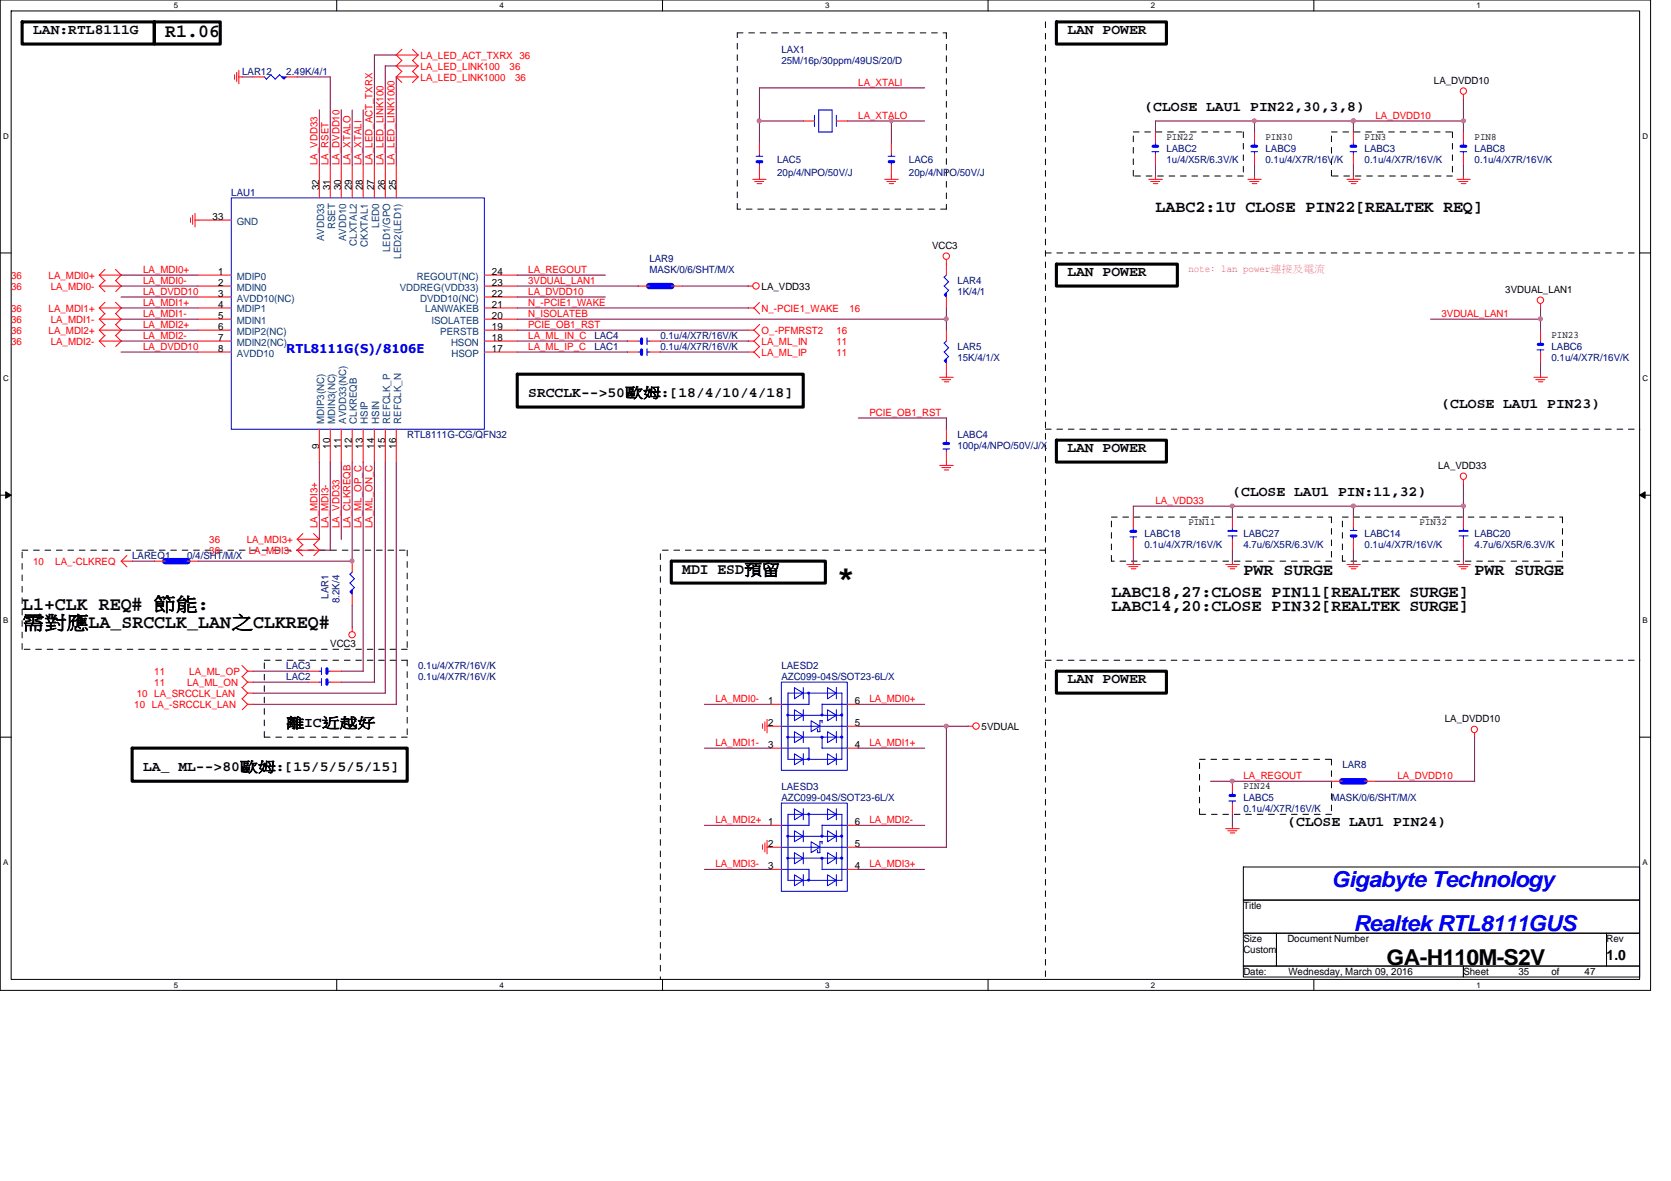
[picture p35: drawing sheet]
<svg xmlns="http://www.w3.org/2000/svg" width="297mm" height="210mm" viewBox="0 0 297 210" stroke-linecap="round" stroke-linejoin="round" font-family="sans-serif">
<defs><g id="words">
<text font-size="5.5" x="148.7" y="104.3">*</text>
<g font-size="3.9" fill="#00f">
<text x="236.7" y="157.7">Gigabyte Technology</text>
<text x="240.6" y="165.5">Realtek RTL8111GUS</text>
</g>
<text font-size="3.9" x="246.5" y="171.4">GA-H110M-S2V</text>
<g font-size="3.3">
<text x="29.4" y="6.6">R1.06</text>
<text x="3.9" y="108.4">L1+CLK REQ# 節節:</text>
<text x="4" y="111.7">需需需LA_SRCCLK_LAN之CLKREQ#</text>
</g>
<g font-size="2.9">
<text x="205.4" y="37.6">LABC2:1U CLOSE PIN22[REALTEK REQ]</text>
<text x="197.6" y="106">LABC18,27:CLOSE PIN11[REALTEK SURGE]</text>
<text x="221" y="102.2">PWR SURGE</text>
<text x="262.1" y="102.2">PWR SURGE</text>
<text x="197.6" y="108.6">LABC14,20:CLOSE PIN32[REALTEK SURGE]</text>
</g>
<text font-size="2.8" x="121.3" y="102.1">MDI ESD預預</text>
<g font-size="2.5">
<text x="5.9" y="6">LAN:RTL8111G</text>
<text x="189.7" y="6">LAN POWER</text>
<text x="203.5" y="19.7">(CLOSE LAU1 PIN22,30,3,8)</text>
<text x="189.7" y="49">LAN POWER</text>
<text x="93.9" y="70.5">SRCCLK--&gt;50歐歐:[18/4/10/4/18]</text>
<text x="256.2" y="72.5">(CLOSE LAU1 PIN23)</text>
<text x="189.7" y="80.3">LAN POWER</text>
<text x="219.1" y="88.1">(CLOSE LAU1 PIN:11,32)</text>
<text x="189.7" y="121.4">LAN POWER</text>
<text x="50.9" y="129.2">離IC擺近近</text>
<text x="25.4" y="137">LA_ ML--&gt;80歐歐:[15/5/5/5/15]</text>
<text x="228.9" y="146.8">(CLOSE LAU1 PIN24)</text>
<text x="285.6" y="170.6">1.0</text>
</g>
<text font-size="2.2" fill="#00f" x="50.9" y="62.8">RTL8111G(S)/8106E</text>
<g font-size="1.8" fill="#f00">
<text x="74.8" y="10.4">LA_LED_ACT_TXRX 36</text>
<text x="74.8" y="12.4">LA_LED_LINK100</text>
<text x="74.8" y="14.3">LA_LED_LINK1000</text>
<text x="90.6" y="12.4">36</text>
<text x="91.6" y="14.3">36</text>
<text x="152.6" y="15.3">LA_XTALI</text>
<text x="152.6" y="21.2">LA_XTALO</text>
<text x="244.5" y="21.2">LA_DVDD10</text>
<text x="56.4" y="29.3" transform="rotate(-90 56.4 29.3)">LA_VDD33</text>
<text x="58.4" y="29.3" transform="rotate(-90 58.4 29.3)">LA_RSET</text>
<text x="60.4" y="29.3" transform="rotate(-90 60.4 29.3)">LA_DVDD10</text>
<text x="62.3" y="29.3" transform="rotate(-90 62.3 29.3)">LA_XTALO</text>
<text x="64.3" y="29.3" transform="rotate(-90 64.3 29.3)">LA_XTALI</text>
<text x="66.2" y="29.3" transform="rotate(-90 66.2 29.3)">LA_LED_ACT_TXRX</text>
<text x="68.2" y="29.3" transform="rotate(-90 68.2 29.3)">LA_LED_LINK100</text>
<text x="70.1" y="29.3" transform="rotate(-90 70.1 29.3)">LA_LED_LINK1000</text>
<text x="2" y="49.5">36</text>
<text x="2" y="51.5">36</text>
<text x="8.6" y="49.5">LA_MDI0+</text>
<text x="9" y="51.5">LA_MDI0-</text>
<text x="25.4" y="50.5">LA_MDI0-</text>
<text x="25.4" y="52.5">LA_DVDD10</text>
<text x="25.4" y="48.6">LA_MDI0+</text>
<text x="93.9" y="50.5">3VDUAL_LAN1</text>
<text x="93.9" y="52.5">LA_DVDD10</text>
<text x="93.9" y="48.6">LA_REGOUT</text>
<text x="2" y="59.3">36</text>
<text x="2" y="55.4">36</text>
<text x="2" y="57.4">36</text>
<text x="8.6" y="59.3">LA_MDI2+</text>
<text x="8.6" y="55.4">LA_MDI1+</text>
<text x="9" y="57.4">LA_MDI1-</text>
<text x="25.4" y="54.4">LA_MDI1+</text>
<text x="25.4" y="56.3">LA_MDI1-</text>
<text x="25.4" y="58.3">LA_MDI2+</text>
<text x="93.9" y="54.4">N_-PCIE1_WAKE</text>
<text x="93.9" y="58.3">PCIE_OB1_RST</text>
<text x="93.9" y="56.3">N_ISOLATEB</text>
<text x="135.4" y="59.3">O_-PFMRST2</text>
<text x="135.4" y="55.4">N_-PCIE1_WAKE</text>
<text x="148.7" y="59.3">16</text>
<text x="151" y="55.4">16</text>
<text x="256.2" y="56.3">3VDUAL_LAN1</text>
<text x="2" y="61.3">36</text>
<text x="9" y="61.3">LA_MDI2-</text>
<text x="25.4" y="62.2">LA_DVDD10</text>
<text x="25.4" y="60.3">LA_MDI2-</text>
<text x="93.9" y="62.2">LA_ML_IP_C</text>
<text x="93.9" y="60.3">LA_ML_IN_C</text>
<text x="135.4" y="63.2">LA_ML_IP</text>
<text x="135.4" y="61.3">LA_ML_IN</text>
<text x="148.7" y="63.2">11</text>
<text x="148.7" y="61.3">11</text>
<text x="154.6" y="74">PCIE_OB1_RST</text>
<text x="205.4" y="89.6">LA_VDD33</text>
<text x="56.4" y="93.9" transform="rotate(-90 56.4 93.9)">LA_MDI3+</text>
<text x="58.4" y="93.9" transform="rotate(-90 58.4 93.9)">LA_MDI3-</text>
<text x="60.4" y="93.9" transform="rotate(-90 60.4 93.9)">LA_VDD33</text>
<text x="62.3" y="93.9" transform="rotate(-90 62.3 93.9)">LA_CLKREQB</text>
<text x="64.3" y="93.9" transform="rotate(-90 64.3 93.9)">LA_ML_OP_C</text>
<text x="66.2" y="93.9" transform="rotate(-90 66.2 93.9)">LA_ML_ON_C</text>
<text x="5.9" y="100.4">10</text>
<text x="9.8" y="100.4">LA_-CLKREQ</text>
<text x="37.2" y="96.5">36</text>
<text x="37.2" y="98.4">36</text>
<text x="43.9" y="96.5">LA_MDI3+</text>
<text x="44.2" y="98.4">LA_MDI3-</text>
<text x="27.4" y="119.9">11</text>
<text x="33.7" y="119.9">LA_ML_OP</text>
<text x="23.9" y="125.8">10 LA_-SRCCLK_LAN</text>
<text x="24.3" y="123.8">10 LA_SRCCLK_LAN</text>
<text x="27.4" y="121.9">11</text>
<text x="33.3" y="121.9">LA_ML_ON</text>
<text x="127.2" y="124.8">LA_MDI0-</text>
<text x="154.6" y="124.8">LA_MDI0+</text>
<text x="127.2" y="132.6">LA_MDI1-</text>
<text x="154.6" y="132.6">LA_MDI1+</text>
<text x="221" y="138.5">LA_REGOUT</text>
<text x="248.4" y="138.5">LA_DVDD10</text>
<text x="127.2" y="146.3">LA_MDI2+ 1</text>
<text x="154.6" y="146.3">LA_MDI2-</text>
<text x="127.2" y="154.1">LA_MDI3-</text>
<text x="154.6" y="154.1">LA_MDI3+</text>
</g>
<g font-size="1.8" fill="#000080">
<text x="138.9" y="9.4">LAX1</text>
<text x="138.9" y="11.4">25M/16p/30ppm/49US/20/D</text>
<text x="43" y="13.3">LAR12</text>
<text x="50.9" y="13.3">2.49K/4/1</text>
<text x="138.1" y="29">LAC5</text>
<text x="161.6" y="29">LAC6</text>
<text x="207.3" y="27">LABC2</text>
<text x="207.3" y="29">1u/4/X5R/6.3V/K</text>
<text x="225" y="27">LABC9</text>
<text x="225" y="29">0.1u/4/X7R/16V/K</text>
<text x="242.6" y="27">LABC3</text>
<text x="242.6" y="29">0.1u/4/X7R/16V/K</text>
<text x="262.1" y="27">LABC8</text>
<text x="262.1" y="29">0.1u/4/X7R/16V/K</text>
<text x="41.1" y="34.8">LAU1</text>
<text x="138.1" y="31.3">20p/4/NPO/50V/J</text>
<text x="161.6" y="31.3">20p/4/NPO/50V/J</text>
<text x="115.4" y="46.6">LAR9</text>
<text x="115.4" y="48.6">MASK/0/6/SHT/M/X</text>
<text x="170.2" y="50.5">LAR4</text>
<text x="170.2" y="52.5">1K/4/1</text>
<text x="105.7" y="62.2">LAC1</text>
<text x="105.7" y="60.3">LAC4</text>
<text x="117.4" y="62.2">0.1u/4/X7R/16V/K</text>
<text x="117.4" y="60.3">0.1u/4/X7R/16V/K</text>
<text x="170.2" y="62.2">LAR5</text>
<text x="170.2" y="64.2">15K/4/1/X</text>
<text x="275.8" y="62.2">LABC6</text>
<text x="275.8" y="64.2">0.1u/4/X7R/16V/K</text>
<text x="72.4" y="77.9">RTL8111G-CG/QFN32</text>
<text x="170.2" y="77.9">LABC4</text>
<text x="170.2" y="79.8">100p/4/NPO/50V/J/X</text>
<text x="203.5" y="95.5">LABC18</text>
<text x="221" y="95.5">LABC27</text>
<text x="242.6" y="95.5">LABC14</text>
<text x="262.1" y="95.5">LABC20</text>
<text x="23.5" y="99.4">LAREQ1</text>
<text x="33.3" y="99.4">0/4/SHT/M/X</text>
<text x="203.5" y="97.5">0.1u/4/X7R/16V/K</text>
<text x="221" y="97.5">4.7u/6/X5R/6.3V/K</text>
<text x="242.6" y="97.5">0.1u/4/X7R/16V/K</text>
<text x="262.1" y="97.5">4.7u/6/X5R/6.3V/K</text>
<text x="58.4" y="106.4" transform="rotate(-90 58.4 106.4)">LAR1</text>
<text x="60.4" y="107.2" transform="rotate(-90 60.4 107.2)">8.2K/4</text>
<text x="50.9" y="119">LAC3</text>
<text x="74.3" y="119">0.1u/4/X7R/16V/K</text>
<text x="138.9" y="119">LAESD2</text>
<text x="50.9" y="120.9">LAC2</text>
<text x="74.3" y="120.9">0.1u/4/X7R/16V/K</text>
<text x="138.9" y="120.9">AZC099-04S/SOT23-6L/X</text>
<text x="238.6" y="136.6">LAR8</text>
<text x="138.9" y="140.5">LAESD3</text>
<text x="138.9" y="142.4">AZC099-04S/SOT23-6L/X</text>
<text x="221" y="142.4">LABC5</text>
<text x="236.7" y="142.4">MASK/0/6/SHT/M/X</text>
<text x="221" y="144.4">0.1u/4/X7R/16V/K</text>
</g>
<g font-size="1.8">
<text x="254.9" y="14.9">LA_DVDD10</text>
<text x="207.3" y="24.8">PIN22</text>
<text x="225" y="24.8">PIN30</text>
<text x="242.6" y="24.8">PIN3</text>
<text x="262.1" y="24.8">PIN8</text>
<text x="56.7" y="33.8" transform="rotate(-90 56.7 33.8)">32</text>
<text x="58.7" y="33.8" transform="rotate(-90 58.7 33.8)">31</text>
<text x="60.6" y="33.8" transform="rotate(-90 60.6 33.8)">30</text>
<text x="62.6" y="33.8" transform="rotate(-90 62.6 33.8)">29</text>
<text x="64.5" y="33.8" transform="rotate(-90 64.5 33.8)">28</text>
<text x="66.5" y="33.8" transform="rotate(-90 66.5 33.8)">27</text>
<text x="68.4" y="33.8" transform="rotate(-90 68.4 33.8)">26</text>
<text x="70.4" y="33.8" transform="rotate(-90 70.4 33.8)">25</text>
<text x="37.8" y="39.1">33</text>
<text x="165.7" y="44.2">VCC3</text>
<text x="38.8" y="48.9">1</text>
<text x="38.8" y="50.8">2</text>
<text x="38.8" y="52.7">3</text>
<text x="87.5" y="48.9">24</text>
<text x="87.5" y="50.8">23</text>
<text x="87.5" y="52.7">22</text>
<text x="135.4" y="51.5">LA_VDD33</text>
<text x="267.6" y="52.1">3VDUAL_LAN1</text>
<text x="38.8" y="54.7">4</text>
<text x="38.8" y="56.7">5</text>
<text x="38.8" y="58.6">6</text>
<text x="87.5" y="54.7">21</text>
<text x="87.5" y="56.7">20</text>
<text x="87.5" y="58.6">19</text>
<text x="38.8" y="60.6">7</text>
<text x="38.8" y="62.5">8</text>
<text x="87.5" y="60.6">18</text>
<text x="87.5" y="62.5">17</text>
<text x="275.8" y="60.1">PIN23</text>
<text x="56.7" y="79.7" transform="rotate(-90 56.7 79.7)">9</text>
<text x="58.7" y="79.7" transform="rotate(-90 58.7 79.7)">10</text>
<text x="60.6" y="79.7" transform="rotate(-90 60.6 79.7)">11</text>
<text x="62.6" y="79.7" transform="rotate(-90 62.6 79.7)">12</text>
<text x="64.5" y="79.7" transform="rotate(-90 64.5 79.7)">13</text>
<text x="66.5" y="79.7" transform="rotate(-90 66.5 79.7)">14</text>
<text x="68.4" y="79.7" transform="rotate(-90 68.4 79.7)">15</text>
<text x="70.4" y="79.7" transform="rotate(-90 70.4 79.7)">16</text>
<text x="255.6" y="83.4">LA_VDD33</text>
<text x="211.2" y="93.3">PIN11</text>
<text x="252.3" y="93.3">PIN32</text>
<text x="58.7" y="115">VCC3</text>
<text x="136.6" y="125.1">1</text>
<text x="152" y="125.1">6</text>
<text x="136.6" y="129">2</text>
<text x="152" y="129">5</text>
<text x="174.5" y="129.7">5VDUAL</text>
<text x="256.8" y="128.4">LA_DVDD10</text>
<text x="136.6" y="132.9">3</text>
<text x="152" y="132.9">4</text>
<text x="221" y="140.3">PIN24</text>
<text x="152" y="146.6">6</text>
<text x="136.6" y="150.5">2</text>
<text x="136.6" y="154.5">3</text>
<text x="152" y="154.5">4</text>
<text x="152" y="150.5">5</text>
<text x="221" y="161.6">Title</text>
<text x="221" y="167.5">Size</text>
<text x="228.9" y="167.5">Document Number</text>
<text x="285.6" y="167.5">Rev</text>
<text x="221" y="169.4">Custom</text>
<text x="221" y="173.3">Date:</text>
<text x="229.1" y="173.3">Wednesday, March 09, 2016</text>
<text x="260.1" y="173.3">Sheet</text>
<text x="269.9" y="173.3">35</text>
<text x="275.8" y="173.3">of</text>
<text x="281.7" y="173.3">47</text>
</g>
<g font-size="1.8" fill="#004080">
<text x="42.1" y="39.9">GND</text>
<text x="59.6" y="40.7" transform="rotate(-90 59.6 40.7)">RSET</text>
<text x="67.4" y="40.5" transform="rotate(-90 67.4 40.5)">LED0</text>
<text x="57.6" y="42.8" transform="rotate(-90 57.6 42.8)">AVDD33</text>
<text x="61.5" y="42.8" transform="rotate(-90 61.5 42.8)">AVDD10</text>
<text x="63.5" y="43.6" transform="rotate(-90 63.5 43.6)">CLXTAL2</text>
<text x="65.4" y="43.8" transform="rotate(-90 65.4 43.8)">CKXTAL1</text>
<text x="69.3" y="44.8" transform="rotate(-90 69.3 44.8)">LED1/GPO</text>
<text x="71.3" y="46" transform="rotate(-90 71.3 46)">LED2(LED1)</text>
<text x="42.1" y="53.6">AVDD10(NC)</text>
<text x="42.1" y="49.7">MDIP0</text>
<text x="42.1" y="51.6">MDIN0</text>
<text x="71.1" y="51.6">VDDREG(VDD33)</text>
<text x="74.1" y="49.7">REGOUT(NC)</text>
<text x="74.7" y="53.6">DVDD10(NC)</text>
<text x="42.1" y="55.5">MDIP1</text>
<text x="42.1" y="57.5">MDIN1</text>
<text x="42.1" y="59.5">MDIP2(NC)</text>
<text x="75.6" y="55.5">LANWAKEB</text>
<text x="76.7" y="57.5">ISOLATEB</text>
<text x="78.3" y="59.5">PERSTB</text>
<text x="42.1" y="61.4">MDIN2(NC)</text>
<text x="42.1" y="63.4">AVDD10</text>
<text x="80.2" y="61.4">HSON</text>
<text x="80.3" y="63.4">HSOP</text>
<text x="57.6" y="75.3" transform="rotate(-90 57.6 75.3)">MDIP3(NC)</text>
<text x="59.6" y="75.3" transform="rotate(-90 59.6 75.3)">MDIN3(NC)</text>
<text x="61.5" y="75.3" transform="rotate(-90 61.5 75.3)">AVDD33(NC)</text>
<text x="63.5" y="75.3" transform="rotate(-90 63.5 75.3)">CLKREQB</text>
<text x="65.4" y="75.3" transform="rotate(-90 65.4 75.3)">HSIP</text>
<text x="67.4" y="75.3" transform="rotate(-90 67.4 75.3)">HSIN</text>
<text x="69.3" y="75.3" transform="rotate(-90 69.3 75.3)">REFCLK_P</text>
<text x="71.3" y="75.3" transform="rotate(-90 71.3 75.3)">REFCLK_N</text>
</g>
<text font-size="1.8" fill="#f0f" x="211.2" y="48.3">note: lan power連接連熱連</text>
<g font-size="1.4">
<text x="30.9" y="1.4">5</text>
<text x="88.8" y="1.4">4</text>
<text x="146.7" y="1.4">3</text>
<text x="204.6" y="1.4">2</text>
<text x="262.5" y="1.4">1</text>
<text x=".5" y="24.7">D</text>
<text x="292" y="24.7">D</text>
<text x=".5" y="67.7">C</text>
<text x="292" y="67.7">C</text>
<text x=".5" y="110.7">B</text>
<text x="292" y="110.7">B</text>
<text x=".5" y="153.8">A</text>
<text x="292" y="153.8">A</text>
<text x="30.9" y="175.5">5</text>
<text x="88.8" y="175.5">4</text>
<text x="146.7" y="175.5">3</text>
<text x="204.6" y="175.5">2</text>
<text x="262.5" y="175.5">1</text>
</g>
</g></defs>
<path d="M0 0h293.4v176h-293.4zM2 1.9h289.5v172.2h-289.5z" fill="none" stroke="#000" stroke-width=".18"/>
<g fill="#fff">
<path d="M30.9 .2h.8v1.5h-.8z"/>
<path d="M30.9 174.3h.8v1.5h-.8z"/>
</g>
<path d="M59.9 0v1.9M59.9 174.1v1.9" fill="none" stroke="#000" stroke-width=".18"/>
<g fill="#fff">
<path d="M88.8 .2h.7v1.5h-.7z"/>
<path d="M88.8 174.3h.7v1.5h-.7z"/>
</g>
<path d="M117.8 0v1.9M117.8 174.1v1.9" fill="none" stroke="#000" stroke-width=".18"/>
<g fill="#fff">
<path d="M146.7 .2h.7v1.5h-.7z"/>
<path d="M146.7 174.3h.7v1.5h-.7z"/>
</g>
<path d="M175.6 0v1.9M175.6 174.1v1.9" fill="none" stroke="#000" stroke-width=".18"/>
<g fill="#fff">
<path d="M204.6 .2h.7v1.5h-.7z"/>
<path d="M204.6 174.3h.7v1.5h-.7z"/>
</g>
<path d="M233.5 0v1.9M233.5 174.1v1.9" fill="none" stroke="#000" stroke-width=".18"/>
<g fill="#fff">
<path d="M262.5 .2h.7v1.5h-.7z"/>
<path d="M262.5 174.3h.7v1.5h-.7z"/>
<path d="M.5 23.5h1v1.5h-1z"/>
<path d="M292 23.5h.9v1.5h-.9z"/>
<path d="M.5 66.5h1v1.5h-1z"/>
<path d="M292 66.5h.9v1.5h-.9z"/>
</g>
<path d="M0 45h2M291.5 45h1.9" fill="none" stroke="#000" stroke-width=".18"/>
<g fill="#fff">
<path d="M.5 109.5h.9v1.5h-.9z"/>
<path d="M292 109.5h.9v1.5h-.9z"/>
</g>
<path d="M0 88h2M1 87.4l1 .6-1 .6zM291.5 88l.9-.6v1.2zM291.5 88h1.9" fill="none" stroke="#000" stroke-width=".18"/>
<path d="M1 87.4l1 .6-1 .6zM291.5 88l.9-.6v1.2z" fill="#000"/>
<g fill="#fff">
<path d="M.5 152.5h.9v1.6h-.9z"/>
<path d="M292 152.5h.9v1.6h-.9z"/>
</g>
<path d="M0 131h2M291.5 131h1.9M221 154.1h70.5v5.9h-70.5zM221 160h70.5v5.9h-70.5zM221 165.9h5.9v5.8h-5.9zM221 171.7h39.1v2h-39.1zM226.9 165.9h58.7v5.8h-58.7zM260.1 171.7h31.4v2h-31.4zM285.6 165.9h5.9v5.8h-5.9z" fill="none" stroke="#000" stroke-width=".18"/>
<g fill="none" stroke="#000" stroke-width=".18" stroke-dasharray="1 1 1 1 1 1 1 1">
<path d="M131.1 5.8h37.1M168.2 5.8v31.4M185.8 3.9v170.2M131.1 37.2v-31.4M168.2 37.2h-37.1M201.5 23.5h19.5M201.5 31.3v-7.8M221 23.5v7.8M221 31.3h-19.5M236.7 23.5h21.5M236.7 31.3v-7.8M258.2 23.5v7.8"/>
<path d="M258.2 31.3h-21.5M185.8 45h105.7M185.8 76.3h105.7M3.9 97.8h68.5M72.4 97.8v17.6M185.8 97.8h-68.4v76.3M197.6 91.9h39.1M197.6 99.7v-7.8M236.7 91.9v7.8M236.7 99.7h-39.1M238.6 91.9h39.1M238.6 99.7v-7.8"/>
<path d="M277.7 91.9v7.8M277.7 99.7h-39.1M3.9 115.4v-17.6M47 117.3h25.4M72.4 117.3v13.7M72.4 115.4h-68.5M185.8 117.3h105.7M47 131v-13.7M72.4 131h-25.4M213.2 135h23.5M236.7 135v9.7M213.2 144.7v-9.7"/>
<path d="M236.7 144.7h-23.5"/>
</g>
<path d="M3.9 3.9h23.5v3.9h-23.5zM27.4 3.9h11.8v3.9h-11.8zM187.8 3.9h19.5v3.9h-19.5zM187.8 46.9h21.5v3.9h-21.5zM91.9 66.5h50.9v5.8h-50.9zM187.8 78.2h19.5v3.9h-19.5zM119.3 99.7h27.4v3.9h-27.4zM187.8 119.3h19.5v3.9h-19.5zM23.5 133h48.9v5.9h-48.9z" fill="none" stroke="#000" stroke-width=".55"/>
<g fill="none" stroke="#f00" stroke-width=".18">
<path d="M41.7 13.3v.8M42.1 12.9v1.6M42.4 13.7h.6M42.5 12.5v2.4M70.4 11.7l1 1M70.4 13.6l1 1M70.4 9.7l1 1.1M71.5 10.7l-1.1 1h3.9M71.5 12.7l-1.1 1h3.9M71.5 8.8l-1.1 1h3.9M73.3 10.7l1 1M73.3 12.7l1 1"/>
<path d="M73.3 8.8l1 1M74.3 11.7l-1 1M74.3 9.8l-1 1M74.3 13.7l-1 1M260.1 16.8v.9M33.9 38.7v.8M34.2 38.3v1.6M34.6 39.1h.6M34.7 37.9v2.4M133.8 31.9h2.4M134.2 32.3h1.6M134.6 32.6h.8"/>
<path d="M135 31.3v.6M157.3 31.9h2.4M157.6 32.3h1.6M158.1 32.6h.8M158.5 31.3v.6M204.2 31.9h2.4M204.6 32.3h1.6M205 32.6h.8M205.4 31.3v.6M221.8 31.9h2.4M222.2 32.3h1.6M222.6 32.6h.8"/>
<path d="M223 31.3v.6M239.4 31.9h2.4M239.8 32.3h1.6M240.2 32.6h.8M240.6 31.3v.6M259 31.9h2.4M259.3 32.3h1.6M259.8 32.6h.8M260.1 31.3v.6M17.6 56.7l1.1 1M17.6 48.9l1.1 1M17.6 58.7l1.1 1"/>
<path d="M17.6 50.8l1.1 1.1M17.6 54.7l1.1 1.1M18.7 59.6l-1.1 1M18.7 55.7l-1.1 1M18.7 47.9l-1.1 1M18.7 57.7l-1.1 1M18.7 53.7l-1.1 1M18.7 49.8l-1.1 1M20.5 55.7l1 1h-3.9M20.5 59.6l1 1h-3.9M20.5 47.9l1 1h-3.9M20.5 57.7l1 1h-3.9"/>
<path d="M20.5 49.8l1 1h-3.9M20.5 53.7l1 1h-3.9M21.6 56.7l-1 1M21.6 48.9l-1 1M21.6 58.6l-1 1M21.6 50.8l-1 1M21.6 54.7l-1 1.1M133 50.8h.8M133 58.7h1.1M133 54.7h1.1M134 58.6l1 1-1 1.1M134 54.7l1 1.1"/>
<path d="M135 53.8l-1 1M135 57.7l-1 1M168.2 46.1v.9M273.9 54v.8M17.6 60.6l1.1 1M21.6 60.6l-1 1M133 60.6h1.1M133 62.6h1.1M134 62.6l1 1M134 60.6l1 1M135 61.6l-1 1M167 67.1h2.5"/>
<path d="M167.4 67.5h1.6M167.8 67.9h.9M168.2 66.5v.6M272.7 67.1h2.4M273 67.5h1.6M273.5 67.9h.8M273.9 66.5v.6M21.5 99.7h2M21.5 99.7l1.1 1.1M22.6 98.7l-1.1 1M52.8 97.8l1 1M52.8 95.8l1 1.1"/>
<path d="M53.8 96.8l-1 1M53.8 94.8l-1 1M55.7 96.8l1.1 1h-4M55.7 94.8l1.1 1h-4M56.8 97.7l-1 1.1M56.8 95.8l-1 1M167 82.7h2.5M167.4 83.1h1.6M167.8 83.5h.9M168.2 82.1v.7M201.5 99.7v.7M219.1 99.7v.7"/>
<path d="M240.6 99.7v.7M260.1 85.3v.8M260.1 99.7v.7M43 118.3l1 1M44 119.3h1M44.1 119.3l-1.1 1M62.6 111.4v.9M200.3 100.3h2.4M200.7 100.7h1.6M201.1 101.1h.8M217.9 100.3h2.4M218.3 100.7h1.6"/>
<path d="M218.7 101.1h.8M239.4 100.3h2.4M239.8 100.7h1.6M240.2 101.1h.8M259 100.3h2.4M259.3 100.7h1.6M259.8 101.1h.8M43 120.2l1 1M43 124.2l1 1M43 122.2l1 1M44 121.2h1M44 125.2h1"/>
<path d="M44 123.2h1M44.1 121.2l-1.1 1M44.1 125.1l-1.1 1.1M44.1 123.1l-1.1 1.1M135.5 128.7v.8M136 128.3v1.6M136.3 129.1h.6M136.4 127.8v2.5M172.1 129.1h.8M262.1 130.3v.8M135.5 150.2v.8M136 149.8v1.6"/>
<path d="M136.3 150.6h.6M136.4 149.4v2.4M217.9 147.3h2.4M218.3 147.7h1.6M218.7 148h.8M219.1 146.7v.6"/>
<circle cx="260.1" cy="16.2" r=".56"/>
<circle cx="134.4" cy="50.8" r=".57"/>
<circle cx="168.2" cy="45.5" r=".57"/>
<circle cx="273.8" cy="53.4" r=".57"/>
<circle cx="260.1" cy="84.6" r=".56"/>
<circle cx="62.6" cy="112.8" r=".56"/>
<circle cx="173.5" cy="129" r=".57"/>
<circle cx="262.1" cy="129.6" r=".56"/>
</g>
<path d="M62.2 103.6l.8 .8M62.2 102l.8 .9M62.6 101.6l-.4 .5M63 102.8l-.8 .8" fill="none" stroke="#00f" stroke-width=".18"/>
<path d="M62.2 105.2l.4-.4v.8z" fill-rule="evenodd" fill="#00f"/>
<g fill="none" stroke="#00f" stroke-width=".18">
<path d="M62.2 105.2l.4-.4v.8zM63 104.4l-.8 .8M138.9 142.7h11.7v15.7h-11.7zM138.9 150.6h11.8M140 156.5h9.6M140.1 144.7h9.6M140.1 144.7v11.8M140.1 148.6h9.6M140.1 152.5h9.6M141.2 143.8l1.6 .9-1.6 1zM141.2 155.5l1.6 1-1.6 .9zM141.2 147.7l1.6 .9-1.6 1z"/>
<path d="M141.2 151.6l1.6 .9-1.6 1zM142.8 143.7v2M142.8 147.6v2M142.8 151.5v2M142.8 155.4v2M144.2 149.6l1.6 1-1.6 1zM145.3 151.1v.5M145.8 149.6v2h-.5M145.8 149.6h.4M146.1 149.6v.4M147.1 155.5l1.6 1-1.6 .9zM147.1 143.8l1.6 .9-1.6 1z"/>
<path d="M147.1 147.7l1.6 .9-1.6 1zM147.1 151.6l1.6 .9-1.6 1zM148.7 143.7v2M148.7 147.6v2M148.7 151.5v2M148.7 155.4v2M149.6 144.7v11.8"/>
</g>
<path d="M113.4 50.8h2M119.3 50.8h2M27.4 99.7h2M33.3 99.7h1.9M62.6 99.7v2M62.6 105.6v2M236.7 138.9h1.9M242.6 138.9h1.9" fill="none" stroke="#f00" stroke-width=".18"/>
<path d="M115.4 50.8h3.9M29.4 99.7h3.9M238.6 138.9h4" fill="none" stroke="#00f" stroke-width="1.1"/>
<path d="M149.5 148.5h.3v.2h-.3z" fill-rule="evenodd" fill="#00f"/>
<path d="M149.5 148.5h.3v.2h-.3z" fill="none" stroke="#00f" stroke-width=".18"/>
<path d="M143.6 144.6h.3v.2h-.3z" fill-rule="evenodd" fill="#00f"/>
<path d="M143.6 144.6h.3v.2h-.3z" fill="none" stroke="#00f" stroke-width=".18"/>
<path d="M146 148.5h.2v.2h-.2z" fill-rule="evenodd" fill="#00f"/>
<path d="M146 148.5h.2v.2h-.2z" fill="none" stroke="#00f" stroke-width=".18"/>
<path d="M139.9 148.5h.3v.2h-.3z" fill-rule="evenodd" fill="#00f"/>
<path d="M139.9 148.5h.3v.2h-.3z" fill="none" stroke="#00f" stroke-width=".18"/>
<path d="M139.9 152.4h.3v.2h-.3z" fill-rule="evenodd" fill="#00f"/>
<path d="M139.9 152.4h.3v.2h-.3z" fill="none" stroke="#00f" stroke-width=".18"/>
<path d="M149.5 152.4h.3v.2h-.3z" fill-rule="evenodd" fill="#00f"/>
<path d="M149.5 152.4h.3v.2h-.3z" fill="none" stroke="#00f" stroke-width=".18"/>
<path d="M146 152.4h.2v.2h-.2z" fill-rule="evenodd" fill="#00f"/>
<path d="M146 152.4h.2v.2h-.2z" fill="none" stroke="#00f" stroke-width=".18"/>
<path d="M143.6 156.3h.3v.2h-.3z" fill-rule="evenodd" fill="#00f"/>
<g fill="none" stroke="#00f" stroke-width=".18">
<path d="M259.5 27h1.2M260.1 25.4v.6M260.1 27v.4M167.8 62.5l.8 .9M167.8 61l.8 .8M168.3 60.6l-.5 .4M168.7 61.8l-.9 .8M138.8 154.5h5M139.1 146.7h4.7M143.6 156.3h.3v.2h-.3zM143.8 144.7v2M143.8 154.5v2"/>
<path d="M146.1 146.7h4.5M146.1 146.6v2M146.1 152.5v2.1M146.1 154.5h4.6M218.4 142.4h1.3M219.1 140.8v.6M219.1 142.4v.4"/>
</g>
<path d="M260.1 23.5v1.9M260.1 27.4v1.9M219.1 138.9v1.9M136.9 146.7h2M136.9 150.6h2M136.9 154.5h2M150.6 146.7h2M150.6 150.6h2M150.6 154.5h2M219.1 142.7v2" fill="none" stroke="#f00" stroke-width=".18"/>
<path d="M259.7 26h.9M218.6 141.4h.9" fill="none" stroke="#00f" stroke-width=".55"/>
<path d="M168.2 63.8v.7l-.4-.4z" fill-rule="evenodd" fill="#00f"/>
<g fill="none" stroke="#00f" stroke-width=".18">
<path d="M157.9 27.8h1.2M158.5 27.3v.5M158.5 28.7v.6M204.8 27h1.2M205.4 25.4v.6M205.4 27v.4M240 27h1.2M240.6 25.4v.6M240.6 27v.4M167.6 79.8h1.2M168.2 63.8v.7l-.4-.4zM168.2 78.2v.7"/>
<path d="M168.2 79.8v.4M168.7 63.3l-.9 .8M240 94.3h1.2M240.6 93.8v.5M240.6 95.2v.6M56.7 121.2h.4M57.1 120.6v1.2M58.1 121.2h.6M138.9 121.2h11.7v15.7h-11.7zM138.9 129.1h11.8M140 135h9.6M140.1 123.2h9.6"/>
<path d="M140.1 123.1v11.9M140.1 127.1h9.6M140.1 131h9.6M141.2 122.2l1.6 1-1.6 1zM141.2 134l1.6 1-1.6 .9zM141.2 126.2l1.6 .9-1.6 1zM141.2 130l1.6 1-1.6 1zM142.8 122.2v2M142.8 126.1v2M142.8 130v2M142.8 133.9v2M144.2 128.1l1.6 1-1.6 .9z"/>
<path d="M145.3 129.6v.4M145.8 128.1v1.9h-.5M145.8 128.1h.4M146.1 128.1v.4M147.1 134l1.6 1-1.6 .9zM147.1 122.2l1.6 1-1.6 1zM147.1 126.2l1.6 .9-1.6 1zM147.1 130l1.6 1-1.6 1zM148.7 122.2v2M148.7 126.1v2M148.7 130v2M148.7 133.9v2"/>
<path d="M149.6 123.2v11.8"/>
</g>
<g fill="none" stroke="#f00" stroke-width=".18">
<path d="M158.5 25.4v2M158.5 29.3v2M205.4 23.5v1.9M205.4 27.4v1.9M240.6 23.5v1.9M240.6 27.4v1.9M168.2 58.7v1.9M168.2 64.5v2M168.2 76.3v1.9M168.2 80.2v1.9M240.6 91.9v2M240.6 95.8v2"/>
<path d="M54.8 121.2h2M58.7 121.2h2"/>
</g>
<path d="M158.1 28.7h.8M205 26h.8M240.2 26h.8M167.8 78.8h.8M240.2 95.2h.8M58.1 120.8v.8" fill="none" stroke="#00f" stroke-width=".55"/>
<path d="M149.5 127h.3v.2h-.3z" fill-rule="evenodd" fill="#00f"/>
<path d="M149.5 127h.3v.2h-.3z" fill="none" stroke="#00f" stroke-width=".18"/>
<path d="M143.6 123.1h.3v.2h-.3z" fill-rule="evenodd" fill="#00f"/>
<path d="M143.6 123.1h.3v.2h-.3z" fill="none" stroke="#00f" stroke-width=".18"/>
<path d="M146 127h.2v.2h-.2z" fill-rule="evenodd" fill="#00f"/>
<path d="M146 127h.2v.2h-.2z" fill="none" stroke="#00f" stroke-width=".18"/>
<path d="M139.9 127h.3v.2h-.3z" fill-rule="evenodd" fill="#00f"/>
<path d="M139.9 127h.3v.2h-.3z" fill="none" stroke="#00f" stroke-width=".18"/>
<path d="M139.9 130.9h.3v.2h-.3z" fill-rule="evenodd" fill="#00f"/>
<path d="M139.9 130.9h.3v.2h-.3z" fill="none" stroke="#00f" stroke-width=".18"/>
<path d="M149.5 130.9h.3v.2h-.3z" fill-rule="evenodd" fill="#00f"/>
<path d="M149.5 130.9h.3v.2h-.3z" fill="none" stroke="#00f" stroke-width=".18"/>
<path d="M146 130.9h.2v.2h-.2z" fill-rule="evenodd" fill="#00f"/>
<path d="M146 130.9h.2v.2h-.2z" fill="none" stroke="#00f" stroke-width=".18"/>
<path d="M143.6 134.8h.3v.2h-.3z" fill-rule="evenodd" fill="#00f"/>
<g fill="none" stroke="#00f" stroke-width=".18">
<path d="M113.4 62.6h.7M115 62.6h.5M115 62v1.2M259.4 95.2h1.6M260.1 93.8v.5M260.1 95.2v.6M56.7 119.3h.4M57.1 118.7v1.2M58.1 119.3h.6M138.8 133h5M139.1 125.2h4.7M143.6 134.8h.3v.2h-.3z"/>
<path d="M143.8 123.2v2M143.8 132.9v2.1M146.1 125.2h4.5M146.1 125.1v2M146.1 131v2M146.1 133h4.6"/>
</g>
<path d="M111.5 62.6h1.9M115.4 62.6h2M54.8 119.3h2M58.7 119.3h2M136.9 125.2h2M136.9 129.1h2M136.9 133h2M150.6 125.2h2M150.6 129.1h2M150.6 133h2" fill="none" stroke="#f00" stroke-width=".18"/>
<path d="M114 62.2v.8M58.1 118.9v.8" fill="none" stroke="#00f" stroke-width=".55"/>
<path d="M259.4 94.3h1.5v.1h-1.5z" fill-rule="evenodd" fill="#00f"/>
<path d="M273.2 62.2h1.2M273.9 60.6v.7M273.9 62.2v.4M218.3 95.2h1.6M219.1 93.8v.5M219.1 95.2v.6M259.4 94.3h1.5v.1h-1.5z" fill="none" stroke="#00f" stroke-width=".18"/>
<path d="M273.9 58.7v1.9M273.9 62.6v1.9M260.1 91.9v2M260.1 95.8v2" fill="none" stroke="#f00" stroke-width=".18"/>
<path d="M273.4 61.2h.8" fill="none" stroke="#00f" stroke-width=".55"/>
<path d="M218.3 94.3h1.6v.1h-1.6z" fill-rule="evenodd" fill="#00f"/>
<path d="M46.9 13.6l.5 .5M48.1 13.3l.8 .8M48.1 13.3l-.8 .8M49.7 13.3l-.8 .8M41.1 35.2h45v41.1h-45zM113.4 60.6h.7M115 60.6h.5M115 60v1.3M218.3 94.3h1.6v.1h-1.6z" fill="none" stroke="#00f" stroke-width=".18"/>
<g fill="none" stroke="#f00" stroke-width=".18">
<path d="M35.2 39.1h5.9M56.8 29.3v5.9M58.7 29.3v5.9M60.7 29.3v5.9M62.6 29.3v5.9M64.6 29.3v5.9M66.5 29.3v5.9M68.5 29.3v5.9M70.4 29.3v5.9M35.2 48.9h5.9M35.2 50.8h5.9M35.2 52.8h5.9"/>
<path d="M35.2 54.7h5.9M35.2 56.7h5.9M35.2 58.7h5.9M86.1 48.9h5.8M86.1 50.8h5.8M86.1 52.8h5.8M86.1 54.7h5.8M86.1 56.7h5.8M86.1 58.7h5.8M35.2 60.6h5.9M35.2 62.6h5.9M56.8 76.3v5.8"/>
<path d="M58.7 76.3v5.8M60.7 76.3v5.8M62.6 76.3v5.8M64.6 76.3v5.8M66.5 76.3v5.8M68.5 76.3v5.8M70.4 76.3v5.8M86.1 60.6h5.8M86.1 62.6h5.8M111.5 60.6h1.9M115.4 60.6h2M219.1 91.9v2"/>
<path d="M219.1 95.8v2"/>
</g>
<path d="M114 60.2v.8" fill="none" stroke="#00f" stroke-width=".55"/>
<path d="M50.1 13.7h.8l-.4 .4z" fill-rule="evenodd" fill="#00f"/>
<path d="M49.7 13.3l.8 .8M50.1 13.7h.8l-.4 .4zM167.8 50.8l.8 .8M167.8 49.2l.8 .9M168.3 48.9l-.5 .4M168.7 50l-.9 .8" fill="none" stroke="#00f" stroke-width=".18"/>
<path d="M45 13.7h2M50.9 13.7h1.9" fill="none" stroke="#f00" stroke-width=".18"/>
<path d="M167.8 52.4l.4-.4v.8z" fill-rule="evenodd" fill="#00f"/>
<g fill="none" stroke="#00f" stroke-width=".18">
<path d="M145.5 19.6h2.4M145.5 19.6v3.9M147.9 19.5v4M134.4 27.8h1.2M135 27.3v.5M135 28.7v.6M144.8 20.5v2M145.5 23.5h2.5M148.7 20.5v2M222.4 27h1.2M223 25.4v.6M223 27v.4"/>
<path d="M167.8 52.4l.4-.4v.8zM168.7 51.6l-.9 .8M200.9 95.4h1.2M201.5 93.9v.6M201.5 95.4v.5"/>
</g>
<path d="M135 25.4v2M135 29.3v2M142.8 21.5h2M148.7 21.5h1.9M223 23.5v1.9M223 27.4v1.9M168.2 46.9v2M168.2 52.8v1.9M201.5 91.9v2M201.5 95.8v2" fill="none" stroke="#f00" stroke-width=".18"/>
<path d="M134.6 28.7h.8M222.5 26h.9M201 94.4h.9" fill="none" stroke="#00f" stroke-width=".55"/>
<g fill="none" stroke="#800040" stroke-width=".18">
<path d="M43 13.7h2M52.8 13.7h5.9v15.7M56.8 19.5v9.8M60.7 19.5v9.8M62.6 19.6v9.8M64.6 19.5v9.8M66.5 9.7v19.6M66.5 9.8h4M68.5 11.7v17.6M68.5 11.7h2M70.4 13.7v15.7M164.4 15.6h-29.4v9.8"/>
<path d="M260.1 17.6v5.9M135 21.5h7.8M150.6 21.5h13.8M158.5 21.5v3.9M205.4 29.3v2M223 21.5v2M223 29.3v2M240.6 21.5v2M240.6 29.3v2M260.1 29.3v2M260.2 21.5h-54.8v2M21.5 48.9h13.7"/>
<path d="M21.5 52.8h13.7M21.5 50.8h13.7M21.5 54.7h13.7M21.5 58.7h13.7M21.5 56.7h13.7M91.9 48.9h15.7M91.9 52.8h15.7M91.9 56.7h76.3M91.9 58.7h41.1M91.9 50.8h21.6M91.9 54.7h41.2M121.3 50.8h11.8"/>
<path d="M168.2 54.7v4M254.3 56.7h19.6M273.9 54.7v4M21.5 60.6h13.7M21.5 62.6h13.7M91.9 60.6h19.6M91.9 62.6h19.6M117.3 62.6h15.7M117.4 60.6h15.7M152.6 74.3h15.6v2M273.9 64.5v2M23.5 99.7h4"/>
<path d="M35.2 99.7h27.4M56.8 82.1v13.8M56.8 97.8h2M58.7 82.1v15.7M60.7 82.1v13.8M62.6 82.1v17.7M64.6 82.1v37.2M66.5 82.1v39.2M68.5 82.1v41.1M70.4 82.1v43.1M201.5 97.8v2M219.1 90v1.9"/>
<path d="M219.1 97.8v2M240.6 90v1.9M240.6 97.8v2M260.1 86.1v5.8M260.1 97.8v2M260.2 90h-58.7v1.9M45 119.3h9.8M60.7 119.3h3.9M62.6 107.6v3.9M45 125.2h25.5M45 121.2h9.8M45 123.2h23.5"/>
<path d="M60.7 121.2h5.9M125.2 125.2h11.8M125.2 133h11.8M152.6 129.1h19.6M152.6 125.2h11.8M152.6 133h11.8M168.2 129.1v21.5M215.2 138.9h21.5M244.5 138.9h17.7M262.1 131v7.9M125.2 146.7h11.8M125.2 154.5h11.8"/>
<path d="M152.6 150.6h15.7M152.6 146.7h11.8M152.6 154.5h11.8M219.1 144.7v2"/>
</g>
<circle cx="219" cy="138.8" r=".37" fill="#f0f"/>
<circle cx="219" cy="138.8" r=".37" fill="none" stroke="#f0f" stroke-width=".18"/>
<circle cx="240.6" cy="21.5" r=".37" fill="#f0f"/>
<circle cx="240.6" cy="21.5" r=".37" fill="none" stroke="#f0f" stroke-width=".18"/>
<circle cx="260.1" cy="21.5" r=".37" fill="#f0f"/>
<circle cx="260.1" cy="21.5" r=".37" fill="none" stroke="#f0f" stroke-width=".18"/>
<circle cx="62.6" cy="99.7" r=".37" fill="#f0f"/>
<circle cx="62.6" cy="99.7" r=".37" fill="none" stroke="#f0f" stroke-width=".18"/>
<circle cx="135" cy="21.5" r=".37" fill="#f0f"/>
<circle cx="135" cy="21.5" r=".37" fill="none" stroke="#f0f" stroke-width=".18"/>
<circle cx="260.1" cy="89.9" r=".37" fill="#f0f"/>
<circle cx="260.1" cy="89.9" r=".37" fill="none" stroke="#f0f" stroke-width=".18"/>
<circle cx="168.2" cy="129" r=".37" fill="#f0f"/>
<circle cx="168.2" cy="129" r=".37" fill="none" stroke="#f0f" stroke-width=".18"/>
<circle cx="223" cy="21.5" r=".37" fill="#f0f"/>
<circle cx="223" cy="21.5" r=".37" fill="none" stroke="#f0f" stroke-width=".18"/>
<circle cx="240.6" cy="89.9" r=".37" fill="#f0f"/>
<circle cx="240.6" cy="89.9" r=".37" fill="none" stroke="#f0f" stroke-width=".18"/>
<circle cx="158.4" cy="21.5" r=".37" fill="#f0f"/>
<circle cx="158.4" cy="21.5" r=".37" fill="none" stroke="#f0f" stroke-width=".18"/>
<circle cx="219" cy="89.9" r=".37" fill="#f0f"/>
<circle cx="219" cy="89.9" r=".37" fill="none" stroke="#f0f" stroke-width=".18"/>
<circle cx="273.8" cy="56.7" r=".38" fill="#f0f"/>
<circle cx="273.8" cy="56.7" r=".38" fill="none" stroke="#f0f" stroke-width=".18"/>
<circle cx="240.6" cy="21.5" r=".37" fill="#f0f"/>
<circle cx="240.6" cy="21.5" r=".37" fill="none" stroke="#f0f" stroke-width=".18"/>
<circle cx="168.2" cy="56.7" r=".38" fill="#f0f"/>
<circle cx="168.2" cy="56.7" r=".38" fill="none" stroke="#f0f" stroke-width=".18"/>
<use href="#words"/>
</svg>
